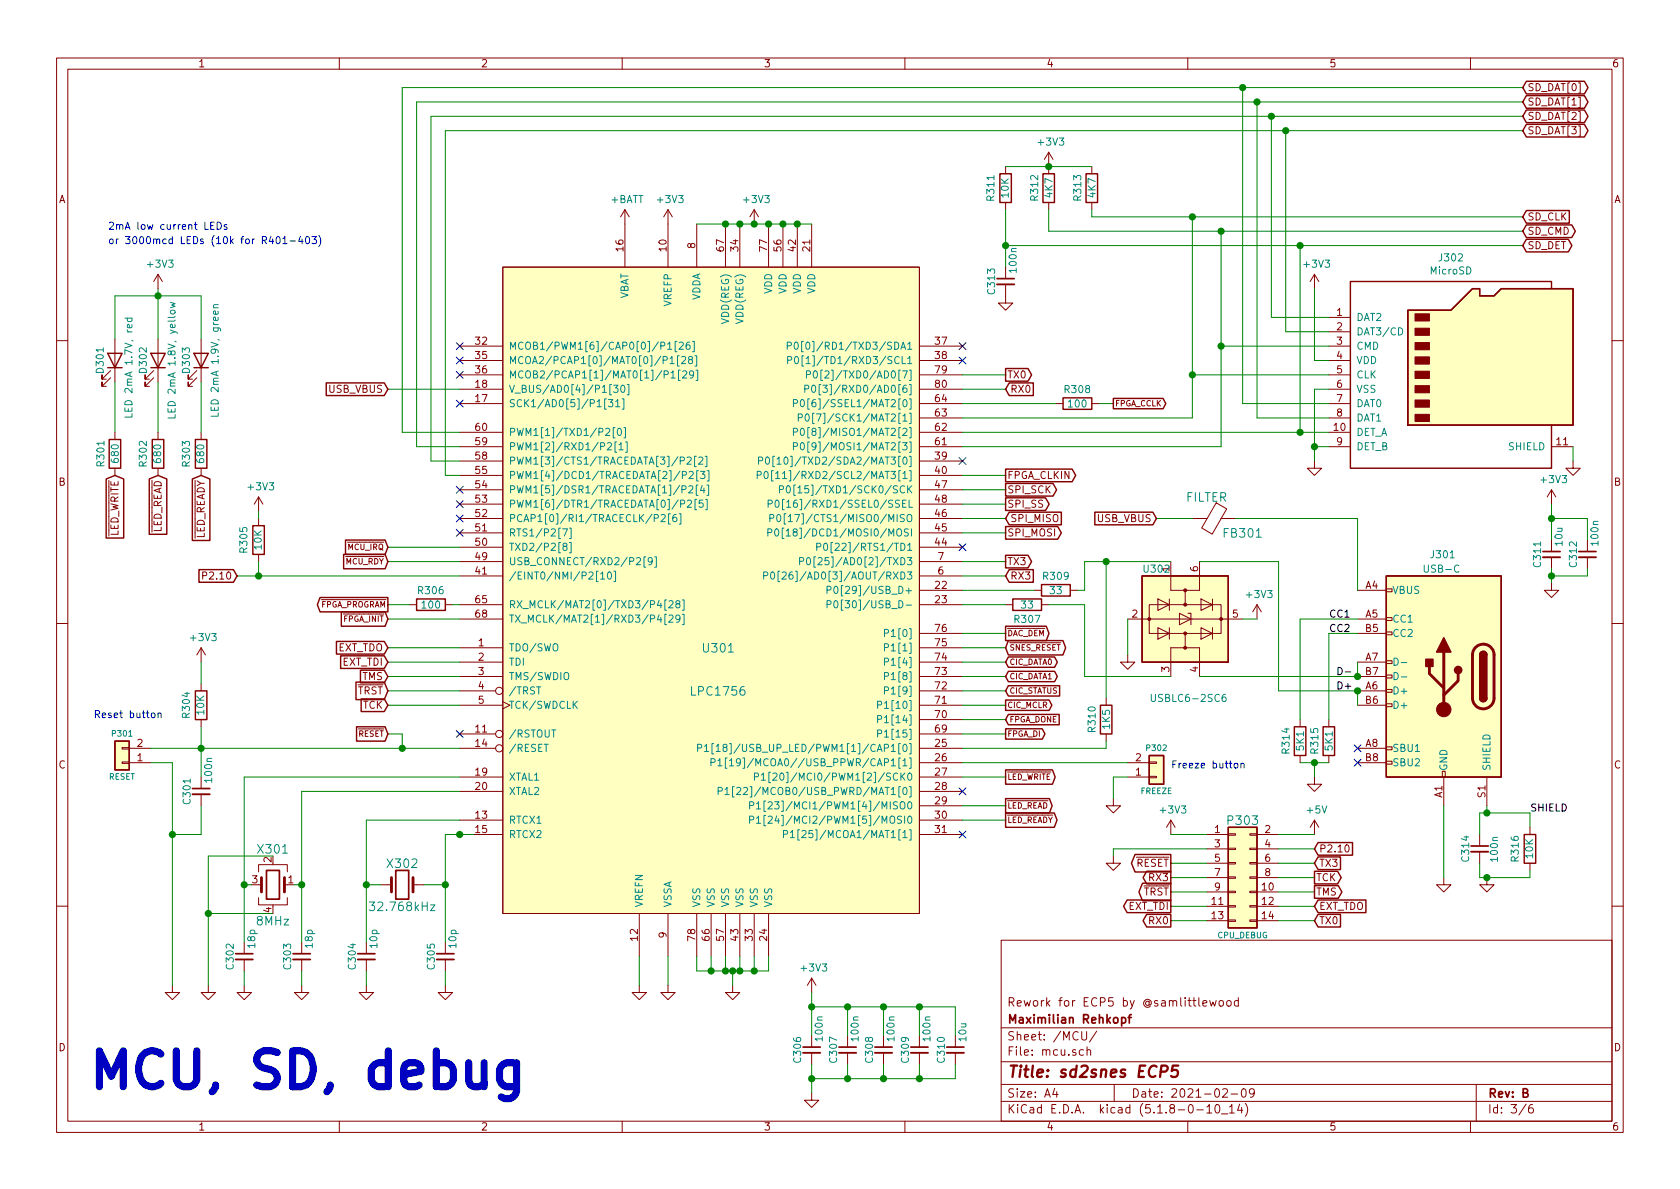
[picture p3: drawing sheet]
<svg xmlns="http://www.w3.org/2000/svg" width="297mm" height="210mm" viewBox="0 0 297 210" stroke-linecap="round" stroke-linejoin="round" font-family="sans-serif">
<defs><g id="words">
<text font-size="8.8" fill="#0000c2" x="15.2" y="192.5">MCU, SD, debug</text>
<text font-size="2.8" fill="#840000" x="178" y="190.5">Title: sd2snes ECP5</text>
<g font-size="2.1" fill="#008484">
<text x="209.7" y="88.7">FILTER</text>
<text x="216.5" y="95.1">FB301</text>
<text x="124.5" y="115.4">U301</text>
<text x="122.5" y="123">LPC1756</text>
<text x="217.2" y="145.9">P303</text>
<text x="45.8" y="150.9">X301</text>
<text x="68.7" y="153.5">X302</text>
<text x="66" y="161.1">32.768kHz</text>
<text x="45.5" y="163.6">8MHz</text>
</g>
<g font-size="2.1" fill="#840000">
<text x="178" y="178">Rework for ECP5 by @samlittlewood</text>
<text x="178" y="184">Sheet: /MCU/</text>
<text x="178" y="181">Maximilian Rehkopf</text>
<text x="178" y="186.7">File: mcu.sch</text>
<text x="178" y="196.9">KiCad E.D.A. kicad (5.1.8-0-10_14)</text>
<text x="178" y="194.1">Size: A4</text>
<text x="200" y="194.1">Date: 2021-02-09</text>
<text x="263" y="194.1">Rev: B</text>
<text x="263" y="196.9">Id: 3/6</text>
</g>
<g font-size="1.8" fill="#840000">
<text x="35" y="11.9">1</text>
<text x="85" y="11.9">2</text>
<text x="135" y="11.9">3</text>
<text x="185" y="11.9">4</text>
<text x="235" y="11.9">5</text>
<text x="285" y="11.9">6</text>
<text x="270" y="16.1">SD_DAT[0]</text>
<text x="270" y="23.7">SD_DAT[3]</text>
<text x="270" y="18.7">SD_DAT[1]</text>
<text x="270" y="21.2">SD_DAT[2]</text>
<text x="10.4" y="35.9">A</text>
<text x="285.4" y="35.9">A</text>
<text x="270" y="41.5">SD_CMD</text>
<text x="270" y="39">SD_CLK</text>
<text x="110.2" y="44.4" transform="rotate(-90 110.2 44.4)">16</text>
<text x="117.9" y="44.4" transform="rotate(-90 117.9 44.4)">10</text>
<text x="122.9" y="43.9" transform="rotate(-90 122.9 43.9)">8</text>
<text x="128" y="44.4" transform="rotate(-90 128 44.4)">67</text>
<text x="130.6" y="44.4" transform="rotate(-90 130.6 44.4)">34</text>
<text x="135.6" y="44.4" transform="rotate(-90 135.6 44.4)">77</text>
<text x="138.2" y="44.4" transform="rotate(-90 138.2 44.4)">56</text>
<text x="140.7" y="44.4" transform="rotate(-90 140.7 44.4)">42</text>
<text x="143.3" y="44.4" transform="rotate(-90 143.3 44.4)">21</text>
<text x="270" y="44.1">SD_DET</text>
<text x="236.4" y="55.9">1</text>
<text x="236.4" y="58.4">2</text>
<text x="84.1" y="61">32</text>
<text x="84.1" y="63.5">35</text>
<text x="165.4" y="61">37</text>
<text x="165.4" y="63.5">38</text>
<text x="236.4" y="61">3</text>
<text x="236.4" y="63.5">4</text>
<text x="58.2" y="69.5">USB_VBUS</text>
<text x="84.1" y="66">36</text>
<text x="84.1" y="71.1">17</text>
<text x="84.1" y="68.6">18</text>
<text x="165.4" y="68.6">80</text>
<text x="165.4" y="71.1">64</text>
<text x="165.4" y="66">79</text>
<text x="178.1" y="66.9">TX0</text>
<text x="178.6" y="69.5">RX0</text>
<text x="236.4" y="66">5</text>
<text x="236.4" y="68.6">6</text>
<text x="236.4" y="71.1">7</text>
<text x="84.1" y="76.2">60</text>
<text x="165.4" y="76.2">62</text>
<text x="165.4" y="73.7">63</text>
<text x="235.9" y="76.2">10</text>
<text x="236.4" y="73.7">8</text>
<text x="84.1" y="83.8">55</text>
<text x="84.1" y="81.3">58</text>
<text x="84.1" y="78.7">59</text>
<text x="165.4" y="83.8">40</text>
<text x="165.4" y="78.7">61</text>
<text x="165.4" y="81.3">39</text>
<text x="236.4" y="78.7">9</text>
<text x="275.3" y="78.7">11</text>
<text x="10.4" y="85.9">B</text>
<text x="84.1" y="88.9">53</text>
<text x="84.1" y="86.4">54</text>
<text x="165.4" y="86.4">47</text>
<text x="165.4" y="88.9">48</text>
<text x="178.1" y="87.2">SPI_SCK</text>
<text x="178.1" y="89.8">SPI_SS</text>
<text x="178.1" y="84.7">FPGA_CLKIN</text>
<text x="285.4" y="85.9">B</text>
<text x="21" y="95.1" transform="rotate(-90 21 95.1)">LED_WRITE</text>
<text x="28.6" y="94.4" transform="rotate(-90 28.6 94.4)">LED_READ</text>
<text x="36.2" y="95.6" transform="rotate(-90 36.2 95.6)">LED_READY</text>
<text x="84.1" y="94">51</text>
<text x="84.1" y="91.4">52</text>
<text x="165.4" y="94">45</text>
<text x="165.4" y="91.4">46</text>
<text x="178.1" y="94.9">SPI_MOSI</text>
<text x="178.6" y="92.3">SPI_MISO</text>
<text x="194.1" y="92.3">USB_VBUS</text>
<text x="84.1" y="96.5">50</text>
<text x="84.1" y="101.6">41</text>
<text x="84.1" y="99.1">49</text>
<text x="165.4" y="96.5">44</text>
<text x="165.9" y="101.6">6</text>
<text x="165.9" y="99.1">7</text>
<text x="178.1" y="99.9">TX3</text>
<text x="211.8" y="101.1" transform="rotate(-90 211.8 101.1)">6</text>
<text x="36.5" y="102.5">P2.10</text>
<text x="84.1" y="106.7">65</text>
<text x="165.4" y="104.1">22</text>
<text x="165.4" y="106.7">23</text>
<text x="178.6" y="102.5">RX3</text>
<text x="241.5" y="104.1">A4</text>
<text x="84.1" y="109.2">68</text>
<text x="165.4" y="111.8">76</text>
<text x="200.2" y="109.2">2</text>
<text x="218" y="109.2">5</text>
<text x="241.5" y="109.2">A5</text>
<text x="241.5" y="111.8">B5</text>
<text x="59.6" y="115.2">EXT_TDO</text>
<text x="60.5" y="117.7">EXT_TDI</text>
<text x="84.6" y="114.3">1</text>
<text x="84.6" y="116.8">2</text>
<text x="84.6" y="119.4">3</text>
<text x="165.4" y="119.4">73</text>
<text x="165.4" y="116.8">74</text>
<text x="165.4" y="114.3">75</text>
<text x="206.8" y="118.8" transform="rotate(-90 206.8 118.8)">3</text>
<text x="211.8" y="118.8" transform="rotate(-90 211.8 118.8)">4</text>
<text x="241.5" y="116.8">A7</text>
<text x="241.5" y="119.4">B7</text>
<text x="63.2" y="122.8">TRST</text>
<text x="64.1" y="120.3">TMS</text>
<text x="64.2" y="125.3">TCK</text>
<text x="84.6" y="121.9">4</text>
<text x="84.6" y="124.5">5</text>
<text x="165.4" y="124.5">71</text>
<text x="165.4" y="121.9">72</text>
<text x="241.5" y="121.9">A6</text>
<text x="241.5" y="124.5">B6</text>
<text x="84.1" y="129.5">11</text>
<text x="165.4" y="127">70</text>
<text x="165.4" y="129.5">69</text>
<text x="10.4" y="135.9">C</text>
<text x="24.3" y="134.6">1</text>
<text x="24.3" y="132.1">2</text>
<text x="84.1" y="132.1">14</text>
<text x="84.1" y="137.2">19</text>
<text x="165.4" y="132.1">25</text>
<text x="165.4" y="134.6">26</text>
<text x="165.4" y="137.2">27</text>
<text x="200.8" y="137.2">1</text>
<text x="200.8" y="134.6">2</text>
<text x="241.5" y="132.1">A8</text>
<text x="241.5" y="134.6">B8</text>
<text x="285.4" y="135.9">C</text>
<text x="84.1" y="139.7">20</text>
<text x="165.4" y="139.7">28</text>
<text x="165.4" y="142.2">29</text>
<text x="255" y="141.1" transform="rotate(-90 255 141.1)">A1</text>
<text x="262.6" y="141" transform="rotate(-90 262.6 141)">S1</text>
<text x="84.1" y="144.8">13</text>
<text x="84.1" y="147.3">15</text>
<text x="165.4" y="144.8">30</text>
<text x="165.4" y="147.3">31</text>
<text x="214.8" y="147.3">1</text>
<text x="214.8" y="149.9">3</text>
<text x="223.7" y="147.3">2</text>
<text x="223.7" y="149.9">4</text>
<text x="48" y="152.5" transform="rotate(-90 48 152.5)">2</text>
<text x="200.9" y="153.3">RESET</text>
<text x="203.3" y="155.8">RX3</text>
<text x="214.8" y="152.4">5</text>
<text x="214.8" y="154.9">7</text>
<text x="223.7" y="152.4">6</text>
<text x="223.7" y="154.9">8</text>
<text x="232.7" y="155.8">TCK</text>
<text x="233.2" y="153.3">TX3</text>
<text x="233.2" y="150.7">P2.10</text>
<text x="44.6" y="156.2">3</text>
<text x="48" y="161.4" transform="rotate(-90 48 161.4)">4</text>
<text x="51" y="156.2">1</text>
<text x="199.5" y="160.9">EXT_TDI</text>
<text x="202.1" y="158.4">TRST</text>
<text x="214.3" y="160">11</text>
<text x="214.8" y="157.5">9</text>
<text x="223.2" y="157.5">10</text>
<text x="223.2" y="160">12</text>
<text x="232.7" y="158.4">TMS</text>
<text x="233.2" y="160.9">EXT_TDO</text>
<text x="112.8" y="166.3" transform="rotate(-90 112.8 166.3)">12</text>
<text x="117.9" y="165.8" transform="rotate(-90 117.9 165.8)">9</text>
<text x="122.9" y="166.3" transform="rotate(-90 122.9 166.3)">78</text>
<text x="125.5" y="166.3" transform="rotate(-90 125.5 166.3)">66</text>
<text x="128" y="166.3" transform="rotate(-90 128 166.3)">57</text>
<text x="130.6" y="166.3" transform="rotate(-90 130.6 166.3)">43</text>
<text x="133.1" y="166.3" transform="rotate(-90 133.1 166.3)">33</text>
<text x="135.6" y="166.3" transform="rotate(-90 135.6 166.3)">24</text>
<text x="203.3" y="163.4">RX0</text>
<text x="214.3" y="162.6">13</text>
<text x="223.2" y="162.6">14</text>
<text x="233.2" y="163.4">TX0</text>
<text x="10.4" y="185.9">D</text>
<text x="285.4" y="185.9">D</text>
<text x="35" y="199.9">1</text>
<text x="85" y="199.9">2</text>
<text x="135" y="199.9">3</text>
<text x="185" y="199.9">4</text>
<text x="235" y="199.9">5</text>
<text x="285" y="199.9">6</text>
</g>
<g font-size="1.8" fill="#008484">
<text x="183.7" y="25.7">+3V3</text>
<text x="108" y="35.9">+BATT</text>
<text x="116.4" y="35.9">+3V3</text>
<text x="131.6" y="35.9">+3V3</text>
<text x="175.8" y="35.4" transform="rotate(-90 175.8 35.4)">R311</text>
<text x="178.4" y="34.9" transform="rotate(-90 178.4 34.9)">10K</text>
<text x="183.6" y="35.4" transform="rotate(-90 183.6 35.4)">R312</text>
<text x="186.1" y="34.9" transform="rotate(-90 186.1 34.9)">4K7</text>
<text x="191.2" y="35.4" transform="rotate(-90 191.2 35.4)">R313</text>
<text x="193.7" y="34.9" transform="rotate(-90 193.7 34.9)">4K7</text>
<text x="26.2" y="47.3">+3V3</text>
<text x="230.7" y="47.3">+3V3</text>
<text x="254.6" y="46.2">J302</text>
<text x="111.1" y="53.1" transform="rotate(-90 111.1 53.1)">VBAT</text>
<text x="123.8" y="53.3" transform="rotate(-90 123.8 53.3)">VDDA</text>
<text x="136.5" y="52" transform="rotate(-90 136.5 52)">VDD</text>
<text x="139.1" y="52" transform="rotate(-90 139.1 52)">VDD</text>
<text x="141.6" y="52" transform="rotate(-90 141.6 52)">VDD</text>
<text x="144.1" y="52" transform="rotate(-90 144.1 52)">VDD</text>
<text x="175.9" y="51.9" transform="rotate(-90 175.9 51.9)">C313</text>
<text x="179.8" y="48.1" transform="rotate(-90 179.8 48.1)">100n</text>
<text x="253" y="48.5">MicroSD</text>
<text x="118.7" y="54.1" transform="rotate(-90 118.7 54.1)">VREFP</text>
<text x="128.9" y="57" transform="rotate(-90 128.9 57)">VDD(REG)</text>
<text x="131.4" y="57" transform="rotate(-90 131.4 57)">VDD(REG)</text>
<text x="239.8" y="56.8">DAT2</text>
<text x="239.8" y="59.3">DAT3/CD</text>
<text x="18.3" y="65.8" transform="rotate(-90 18.3 65.8)">D301</text>
<text x="26" y="65.8" transform="rotate(-90 26 65.8)">D302</text>
<text x="33.6" y="65.8" transform="rotate(-90 33.6 65.8)">D303</text>
<text x="89.9" y="61.8">MCOB1/PWM1[6]/CAP0[0]/P1[26]</text>
<text x="89.9" y="64.4">MCOA2/PCAP1[0]/MAT0[0]/P1[28]</text>
<text x="143" y="61.8">P0[0]/RD1/TXD3/SDA1</text>
<text x="143.2" y="64.4">P0[1]/TD1/RXD3/SCL1</text>
<text x="239.8" y="61.8">CMD</text>
<text x="239.8" y="64.4">VDD</text>
<text x="89.9" y="66.9">MCOB2/PCAP1[1]/MAT0[1]/P1[29]</text>
<text x="89.9" y="69.5">V_BUS/AD0[4]/P1[30]</text>
<text x="145.8" y="69.5">P0[3]/RXD0/AD0[6]</text>
<text x="146" y="66.9">P0[2]/TXD0/AD0[7]</text>
<text x="188.4" y="69.5">R308</text>
<text x="239.8" y="66.9">CLK</text>
<text x="239.8" y="69.5">VSS</text>
<text x="23.4" y="72.9" transform="rotate(-90 23.4 72.9)">LED 2mA 1.7V, red</text>
<text x="31" y="72.9" transform="rotate(-90 31 72.9)">LED 2mA 1.8V, yellow</text>
<text x="38.7" y="72.6" transform="rotate(-90 38.7 72.6)">LED 2mA 1.9V, green</text>
<text x="89.9" y="77.1">PWM1[1]/TXD1/P2[0]</text>
<text x="89.9" y="72">SCK1/AD0[5]/P1[31]</text>
<text x="143.7" y="72">P0[6]/SSEL1/MAT2[0]</text>
<text x="143.8" y="77.1">P0[8]/MISO1/MAT2[2]</text>
<text x="144.6" y="74.5">P0[7]/SCK1/MAT2[1]</text>
<text x="189" y="72.1">100</text>
<text x="239.8" y="77.1">DET_A</text>
<text x="239.8" y="72">DAT0</text>
<text x="239.8" y="74.5">DAT1</text>
<text x="18.5" y="82.3" transform="rotate(-90 18.5 82.3)">R301</text>
<text x="21" y="81.7" transform="rotate(-90 21 81.7)">680</text>
<text x="26" y="82.4" transform="rotate(-90 26 82.4)">R302</text>
<text x="28.5" y="81.7" transform="rotate(-90 28.5 81.7)">680</text>
<text x="33.6" y="82.4" transform="rotate(-90 33.6 82.4)">R303</text>
<text x="36.1" y="81.7" transform="rotate(-90 36.1 81.7)">680</text>
<text x="89.9" y="82.2">PWM1[3]/CTS1/TRACEDATA[3]/P2[2]</text>
<text x="89.9" y="79.6">PWM1[2]/RXD1/P2[1]</text>
<text x="138.6" y="82.2">P0[10]/TXD2/SDA2/MAT3[0]</text>
<text x="143.8" y="79.6">P0[9]/MOSI1/MAT2[3]</text>
<text x="239.8" y="79.6">DET_B</text>
<text x="266.8" y="79.6">SHIELD</text>
<text x="44" y="86.7">+3V3</text>
<text x="89.9" y="89.8">PWM1[6]/DTR1/TRACEDATA[0]/P2[5]</text>
<text x="89.9" y="87.2">PWM1[5]/DSR1/TRACEDATA[1]/P2[4]</text>
<text x="89.9" y="84.7">PWM1[4]/DCD1/TRACEDATA[2]/P2[3]</text>
<text x="138.6" y="84.7">P0[11]/RXD2/SCL2/MAT3[1]</text>
<text x="139.8" y="89.8">P0[16]/RXD1/SSEL0/SSEL</text>
<text x="141.8" y="87.2">P0[15]/TXD1/SCK0/SCK</text>
<text x="272.6" y="85.4">+3V3</text>
<text x="89.9" y="94.9">RTS1/P2[7]</text>
<text x="89.9" y="92.3">PCAP1[0]/RI1/TRACECLK/P2[6]</text>
<text x="139.9" y="94.9">P0[18]/DCD1/MOSI0/MOSI</text>
<text x="140.2" y="92.3">P0[17]/CTS1/MISO0/MISO</text>
<text x="43.7" y="97.6" transform="rotate(-90 43.7 97.6)">R305</text>
<text x="46.3" y="97.1" transform="rotate(-90 46.3 97.1)">10K</text>
<text x="89.9" y="97.4">TXD2/P2[8]</text>
<text x="89.9" y="99.9">USB_CONNECT/RXD2/P2[9]</text>
<text x="145" y="99.9">P0[25]/AD0[2]/TXD3</text>
<text x="147.4" y="97.4">P0[22]/RTS1/TD1</text>
<text x="202.4" y="101.3">U302</text>
<text x="206.8" y="101.1" transform="rotate(-90 206.8 101.1)">1</text>
<text x="252.1" y="101.3">USB-C</text>
<text x="253.1" y="98.7">J301</text>
<text x="272.5" y="100.1" transform="rotate(-90 272.5 100.1)">C311</text>
<text x="276.3" y="96.4" transform="rotate(-90 276.3 96.4)">10u</text>
<text x="278.8" y="100.1" transform="rotate(-90 278.8 100.1)">C312</text>
<text x="282.6" y="96.3" transform="rotate(-90 282.6 96.3)">100n</text>
<text x="74.1" y="105.1">R306</text>
<text x="74.7" y="107.6">100</text>
<text x="89.9" y="102.5">/EINT0/NMI/P2[10]</text>
<text x="89.9" y="107.6">RX_MCLK/MAT2[0]/TXD3/P4[28]</text>
<text x="139.3" y="102.5">P0[26]/AD0[3]/AOUT/RXD3</text>
<text x="148.7" y="105">P0[29]/USB_D+</text>
<text x="149.1" y="107.6">P0[30]/USB_D-</text>
<text x="180.6" y="107.6">33</text>
<text x="184.6" y="102.5">R309</text>
<text x="185.7" y="105.1">33</text>
<text x="220.5" y="105.8">+3V3</text>
<text x="246.1" y="105">VBUS</text>
<text x="33.9" y="113.4">+3V3</text>
<text x="89.9" y="110.1">TX_MCLK/MAT2[1]/RXD3/P4[29]</text>
<text x="157.2" y="112.6">P1[0]</text>
<text x="179.5" y="110.2">R307</text>
<text x="246.1" y="110.1">CC1</text>
<text x="246.1" y="112.6">CC2</text>
<text x="89.9" y="115.2">TDO/SWO</text>
<text x="89.9" y="117.7">TDI</text>
<text x="157.2" y="117.7">P1[4]</text>
<text x="157.2" y="115.2">P1[1]</text>
<text x="89.9" y="120.3">TMS/SWDIO</text>
<text x="89.9" y="122.8">/TRST</text>
<text x="89.9" y="125.3">TCK/SWDCLK</text>
<text x="156.2" y="125.3">P1[10]</text>
<text x="157.2" y="122.8">P1[9]</text>
<text x="157.2" y="120.3">P1[8]</text>
<text x="204.1" y="124.1">USBLC6-2SC6</text>
<text x="246.1" y="122.8">D+</text>
<text x="246.1" y="125.3">D+</text>
<text x="33.6" y="126.8" transform="rotate(-90 33.6 126.8)">R304</text>
<text x="36.1" y="126.3" transform="rotate(-90 36.1 126.3)">10K</text>
<text x="89.9" y="130.4">/RSTOUT</text>
<text x="156.2" y="127.9">P1[14]</text>
<text x="156.2" y="130.4">P1[15]</text>
<text x="193.7" y="129.3" transform="rotate(-90 193.7 129.3)">R310</text>
<text x="196.3" y="128.8" transform="rotate(-90 196.3 128.8)">1K5</text>
<text x="89.9" y="133">/RESET</text>
<text x="128.7" y="133">P1[18]/USB_UP_LED/PWM1[1]/CAP1[0]</text>
<text x="131" y="135.5">P1[19]/MCOA0//USB_PPWR/CAP1[1]</text>
<text x="228" y="133.1" transform="rotate(-90 228 133.1)">R314</text>
<text x="230.6" y="132.7" transform="rotate(-90 230.6 132.7)">5K1</text>
<text x="233.1" y="133.1" transform="rotate(-90 233.1 133.1)">R315</text>
<text x="235.6" y="132.7" transform="rotate(-90 235.6 132.7)">5K1</text>
<text x="246.1" y="133">SBU1</text>
<text x="246.1" y="135.5">SBU2</text>
<text x="255.9" y="136.4" transform="rotate(-90 255.9 136.4)">GND</text>
<text x="263.5" y="136.4" transform="rotate(-90 263.5 136.4)">SHIELD</text>
<text x="33.7" y="142.1" transform="rotate(-90 33.7 142.1)">C301</text>
<text x="37.5" y="138.2" transform="rotate(-90 37.5 138.2)">100n</text>
<text x="89.9" y="140.6">XTAL2</text>
<text x="89.9" y="138">XTAL1</text>
<text x="131.3" y="140.6">P1[22]/MCOB0/USB_PWRD/MAT1[0]</text>
<text x="137.6" y="143.1">P1[23]/MCI1/PWM1[4]/MISO0</text>
<text x="138.4" y="138">P1[20]/MCI0/PWM1[2]/SCK0</text>
<text x="205.3" y="143.9">+3V3</text>
<text x="231.2" y="143.9">+5V</text>
<text x="89.9" y="145.7">RTCX1</text>
<text x="89.9" y="148.2">RTCX2</text>
<text x="137.6" y="145.7">P1[24]/MCI2/PWM1[5]/MOSI0</text>
<text x="141.9" y="148.2">P1[25]/MCOA1/MAT1[1]</text>
<text x="259.8" y="152.2" transform="rotate(-90 259.8 152.2)">C314</text>
<text x="264.8" y="152.2" transform="rotate(-90 264.8 152.2)">100n</text>
<text x="268.5" y="152.2" transform="rotate(-90 268.5 152.2)">R316</text>
<text x="271.1" y="151.7" transform="rotate(-90 271.1 151.7)">10K</text>
<text x="113.7" y="160.5" transform="rotate(-90 113.7 160.5)">VREFN</text>
<text x="118.7" y="160.5" transform="rotate(-90 118.7 160.5)">VSSA</text>
<text x="123.8" y="160.5" transform="rotate(-90 123.8 160.5)">VSS</text>
<text x="126.4" y="160.5" transform="rotate(-90 126.4 160.5)">VSS</text>
<text x="128.9" y="160.5" transform="rotate(-90 128.9 160.5)">VSS</text>
<text x="131.4" y="160.5" transform="rotate(-90 131.4 160.5)">VSS</text>
<text x="134" y="160.5" transform="rotate(-90 134 160.5)">VSS</text>
<text x="136.5" y="160.5" transform="rotate(-90 136.5 160.5)">VSS</text>
<text x="45.1" y="167.6" transform="rotate(-90 45.1 167.6)">18p</text>
<text x="55.3" y="167.6" transform="rotate(-90 55.3 167.6)">18p</text>
<text x="66.7" y="167.6" transform="rotate(-90 66.7 167.6)">10p</text>
<text x="80.7" y="167.6" transform="rotate(-90 80.7 167.6)">10p</text>
<text x="41.3" y="171.3" transform="rotate(-90 41.3 171.3)">C302</text>
<text x="51.5" y="171.3" transform="rotate(-90 51.5 171.3)">C303</text>
<text x="62.9" y="171.3" transform="rotate(-90 62.9 171.3)">C304</text>
<text x="76.9" y="171.3" transform="rotate(-90 76.9 171.3)">C305</text>
<text x="141.8" y="171.8">+3V3</text>
<text x="145.5" y="183.9" transform="rotate(-90 145.5 183.9)">100n</text>
<text x="151.8" y="183.9" transform="rotate(-90 151.8 183.9)">100n</text>
<text x="158.2" y="183.9" transform="rotate(-90 158.2 183.9)">100n</text>
<text x="164.5" y="183.9" transform="rotate(-90 164.5 183.9)">100n</text>
<text x="170.9" y="184.1" transform="rotate(-90 170.9 184.1)">10u</text>
<text x="141.7" y="187.8" transform="rotate(-90 141.7 187.8)">C306</text>
<text x="148" y="187.8" transform="rotate(-90 148 187.8)">C307</text>
<text x="154.4" y="187.8" transform="rotate(-90 154.4 187.8)">C308</text>
<text x="160.7" y="187.8" transform="rotate(-90 160.7 187.8)">C309</text>
<text x="167.1" y="187.8" transform="rotate(-90 167.1 187.8)">C310</text>
</g>
<g font-size="1.8" fill="#0000c2">
<text x="19" y="40.6">2mA low current LEDs</text>
<text x="19" y="43.2">or 3000mcd LEDs (10k for R401-403)</text>
<text x="16.5" y="127">Reset button</text>
<text x="207" y="135.9">Freeze button</text>
</g>
<g font-size="1.8">
<text x="234.9" y="109.2">CC1</text>
<text x="234.9" y="111.8">CC2</text>
<text x="236.2" y="121.9">D+</text>
<text x="270.5" y="143.5">SHIELD</text>
</g>
<g font-size="1.4" fill="#840000">
<text x="197.1" y="71.9">FPGA_CCLK</text>
<text x="61.1" y="99.8">MCU_RDY</text>
<text x="61.6" y="97.3">MCU_IRQ</text>
<text x="56.5" y="107.4">FPGA_PROGRAM</text>
<text x="60.7" y="110">FPGA_INIT</text>
<text x="178.1" y="112.5">DAC_DEM</text>
<text x="178.4" y="115">SNES_RESET</text>
<text x="178.4" y="117.6">CIC_DATA0</text>
<text x="178.1" y="125.2">CIC_MCLR</text>
<text x="178.4" y="122.7">CIC_STATUS</text>
<text x="178.4" y="120.1">CIC_DATA1</text>
<text x="63.3" y="130.3">RESET</text>
<text x="178.1" y="130.3">FPGA_DI</text>
<text x="178.4" y="127.7">FPGA_DONE</text>
<text x="178.1" y="137.9">LED_WRITE</text>
<text x="178.1" y="143">LED_READ</text>
<text x="178.1" y="145.5">LED_READY</text>
</g>
<g font-size="1.4" fill="#008484">
<text x="19.9" y="130.2">P301</text>
<text x="19.2" y="137.9">RESET</text>
<text x="202.8" y="132.8">P302</text>
<text x="201.7" y="140.4">FREEZE</text>
<text x="215.3" y="165.9">CPU_DEBUG</text>
</g>
</g></defs>
<g fill="none" stroke="#840000" stroke-width=".18">
<path d="M10 10.3h277v189.9h-277zM12 12.2h273v186.1h-273zM60 10.3v1.9M110 10.3v1.9M160 10.3v1.9M210 10.3v1.9M260 10.3v1.9M110.5 37.1v10.1M110.5 37.1l-.8 1.2M110.5 37.1l.8 1.2M118.1 37.1v10.1M118.1 37.1l-.8 1.2"/>
<path d="M118.1 37.1l.8 1.2M123.2 39.6v7.6M128.3 39.6v7.6M130.8 39.6v7.6M133.3 37.1v2.5M133.3 37.1l-.7 1.2M133.3 37.1l.8 1.2M135.9 39.6v7.6M138.4 39.6v7.6M141 39.6v7.6M143.5 39.6v7.6M177.8 29.5v1.2"/>
<path d="M177.8 35.8v1.3M185.4 26.9v3.8M185.4 35.8v1.3M185.4 26.9l-.7 1.3M185.4 26.9l.8 1.3M193 29.5v1.2M193 35.8v1.3M20.3 59.9v7.7M27.9 48.5v2.5M27.9 59.9v7.7M27.9 48.5l-.7 1.3M27.9 48.5l.8 1.3"/>
<path d="M35.6 59.9v7.7M88.9 47.2h73.7v114.3h-73.7zM177.8 50.3v3.3h1.3l-1.3 1.3-1.3-1.3h1.3M177.8 47.2v2.1M232.4 48.5l-.8 1.3M232.4 48.5v2.5M232.4 48.5l.8 1.3M234.9 56.1h3.9M234.9 58.7h3.9M10 60.2h2M19.6 66.8l-1.6 1.5v-.7v.7h.8M19.6 65.5l-1.6 1.6v-.8v.8h.8"/>
<path d="M20.3 76.4v1.3M27.2 66.8l-1.5 1.5v-.7v.7h.7M27.2 65.5l-1.5 1.6v-.8v.8h.7M27.9 76.4v1.3M34.8 66.8l-1.5 1.5v-.7v.7h.7M34.8 65.5l-1.5 1.6v-.8v.8h.7M35.6 76.4v1.3M81.3 76.4h7.6M81.3 68.8h7.6M81.3 79h7.6M81.3 61.2h7.6M81.3 71.4h7.6"/>
<path d="M81.3 63.7h7.6M81.3 66.3h7.6M162.6 76.4h7.6M162.6 68.8h7.6M162.6 79h7.6M162.6 61.2h7.6M162.6 73.9h7.6M162.6 71.4h7.6M162.6 63.7h7.6M162.6 66.3h7.6M186.7 71.4h1.3M193 71.4h1.3"/>
<path d="M234.9 76.4h3.9M234.9 68.8h3.9M234.9 79h3.9M234.9 61.2h3.9M234.9 73.9h3.9M234.9 71.4h3.9M234.9 63.7h3.9M234.9 66.3h3.9M274.3 79h3.8M285 60.2h2M20.3 82.8v1.3M27.9 82.8v1.3"/>
<path d="M35.6 82.8v1.3M45.7 87.9l-.7 1.2M45.7 87.9v2.5M45.7 91.7v1.3M45.7 98v1.3M45.7 87.9l.8 1.2M81.3 91.7h7.6M81.3 99.3h7.6M81.3 84.1h7.6M81.3 96.8h7.6M81.3 94.2h7.6M81.3 89.1h7.6"/>
<path d="M81.3 86.6h7.6M81.3 81.5h7.6M162.6 91.7h7.6M162.6 99.3h7.6M162.6 84.1h7.6M162.6 96.8h7.6M162.6 94.2h7.6M162.6 89.1h7.6M162.6 86.6h7.6M162.6 81.5h7.6M207 99.3v5.1h2.5M210.8 91.7h2.6"/>
<path d="M212.1 99.3v5.1h-2.6v2.5M215 88.9l1.9 1.1-2.6 4.5-1.8-1.1zM215.9 91.7h2.5M232.4 81.5v1.3h1.3l-1.3 1.3-1.3-1.3h1.3M274.3 86.6v2.5M274.3 95.5v2M274.3 98.5v2.1M274.3 86.6l-.7 1.3M274.3 86.6l.8 1.3M278.1 81.5v1.3h1.3l-1.3 1.3-1.2-1.3h1.2M280.7 95.5v2M280.7 98.5v2.1"/>
<path d="M10 110.3h2M35.6 114.5l-.8 1.3M35.6 114.5v2.6M35.6 114.5l.7 1.3M35.8 101.8l.6-.1 .1-.4-.2-.2h-.5v1.3M72.4 106.9h1.3M78.7 106.9h1.3M81.3 109.5h7.6M81.3 117.1h7.6M81.3 119.6h7.6M81.3 114.5h7.6M81.3 101.8h7.6"/>
<path d="M81.3 106.9h7.6M162.6 104.4h7.6M162.6 117.1h7.6M162.6 112h7.6M162.6 119.6h7.6M162.6 114.5h7.6M162.6 101.8h7.6M162.6 106.9h7.6M177.8 106.9h1.3M182.9 104.4h1.2M184.1 106.9h1.3M189.2 104.4h1.3"/>
<path d="M199.4 115.8v1.3h1.3l-1.3 1.3-1.3-1.3h1.3M199.4 109.5h20.3M203.2 106.9h12.7v5.1h-12.7zM204.7 105.9l2.1 1-2.1 1zM204.7 111l2.1 1-2.1 1zM206.8 105.9v2M206.8 111v2M208.5 108.5l2.1 1-2.1 1zM209.5 112v2.5h2.6v5.1M209.5 114.5h-2.5v5.1M210.1 108.5h.5v2M212.3 105.9l2.1 1-2.1 1z"/>
<path d="M212.3 111l2.1 1-2.1 1zM214.4 105.9v2M214.4 111v2M222.2 106.9l-.7 1.3M222.2 106.9v2.6M222.2 106.9l.8 1.3M240 104.4h5.1M240 109.5h5.1M240 117.1h5.1M240 112h5.1M240 119.6h5.1M245.1 119.4h1v.5h-1z"/>
<path d="M245.1 116.8h1v.5h-1zM245.1 111.8h1v.5h-1zM245.1 109.2h1v.5h-1zM245.1 104.1h1v.5h-1zM274.3 103.1v1.3h1.3l-1.3 1.3-1.3-1.3h1.3M285 110.3h2M21.6 132.2h1.3v.3h-1.3zM21.6 134.7h1.3v.3h-1.3zM22.9 132.3h3.8M22.9 134.9h3.8M35.6 120.9v1.3M35.6 127.2v1.3"/>
<path d="M35.6 137.4v2M81.3 122.2h6.3M81.3 132.3h6.3M81.3 124.7h7.6M81.3 139.9h7.6M81.3 129.8h6.3M81.3 137.4h7.6M88.9 124.1l1.3 .6-1.3 .6M162.6 122.2h7.6M162.6 132.3h7.6M162.6 124.7h7.6M162.6 134.9h7.6"/>
<path d="M162.6 139.9h7.6M162.6 127.2h7.6M162.6 129.8h7.6M162.6 137.4h7.6M195.6 123.4v1.3M195.6 129.8v1.3M199.4 134.9h3.8M199.4 137.4h3.8M203.2 134.7h1.3v.3h-1.3zM203.2 137.3h1.3v.2h-1.3zM229.9 127.2v1.3M229.9 133.6v1.3"/>
<path d="M232.4 137.4v1.3h1.3l-1.3 1.2-1.3-1.2h1.3M234.9 127.2v1.3M234.9 133.6v1.3M240 122.2h5.1M240 132.3h5.1M240 124.7h5.1M240 134.9h5.1M245.1 134.6h1v.5h-1zM245.1 132.1h1v.5h-1zM245.1 124.5h1v.5h-1zM245.1 121.9h1v.5h-1zM255 136.4h.5v1h-.5z"/>
<path d="M255.3 137.4v5.1M262.9 137.4v5.1M35.6 140.5v2M45.7 158.7v1.3h5.1v-1.3M45.7 154.2v-1.3h5.1v1.3M45.7 156.5h.5M50.3 156.5h.5M67.3 156.5h1.9M73 156.5h1.9M81.3 145h7.6M81.3 147.6h7.6M162.6 145h7.6"/>
<path d="M162.6 147.6h7.6M162.6 142.5h7.6M196.8 151.4v1.2h1.3l-1.3 1.3-1.2-1.3h1.2M196.8 141.2v1.3h-1.2l1.2 1.3 1.3-1.3h-1.3M207 145v2.6M207 145l-.8 1.3M207 145l.8 1.3M213.4 147.6h3.8M213.4 157.7h3.8M213.4 150.1h3.8M213.4 152.6h3.8M213.4 155.2h3.8"/>
<path d="M217.2 157.6h1.2v.3h-1.2zM217.2 152.5h1.2v.3h-1.2zM217.2 150h1.2v.2h-1.2zM217.2 147.4h1.2v.3h-1.2zM217.2 155.1h1.2v.2h-1.2zM221 157.6h1.2v.3h-1.2zM221 152.5h1.2v.3h-1.2zM221 150h1.2v.2h-1.2zM221 147.4h1.2v.3h-1.2zM221 155.1h1.2v.2h-1.2zM222.2 147.6h3.9M222.2 157.7h3.9"/>
<path d="M222.2 150.1h3.9M222.2 152.6h3.9M222.2 155.2h3.9M232.4 145v2.6M232.4 145l-.8 1.3M232.4 145l.8 1.3M237.9 149.5l.2-.1a.67 .67 0 0 1 .4 .6 .67 .67 0 0 1-.4 .7l-.3-.3v-.2zM255.3 155.2v1.3h1.2l-1.2 1.2-1.3-1.2h1.3M261.6 147.6v2M261.6 150.6v2M262.9 155.2v1.3h1.3l-1.3 1.2-1.3-1.2h1.3M270.5 146.3v1.3"/>
<path d="M270.5 152.6v1.3M10 160.2h2M30.5 174.2v1.3h-1.3l1.3 1.3 1.2-1.3h-1.2M36.8 174.2v1.3h-1.2l1.2 1.3 1.3-1.3h-1.3M43.2 174.2v1.3h-1.3l1.3 1.3 1.2-1.3h-1.2M43.2 166.6v2.1M43.2 169.7v2M53.3 174.2v1.3h-1.2l1.2 1.3 1.3-1.3h-1.3M53.3 166.6v2.1M53.3 169.7v2M64.8 174.2v1.3h-1.3l1.3 1.3 1.2-1.3h-1.2M64.8 166.6v2.1"/>
<path d="M64.8 169.7v2M78.7 174.2v1.3h-1.2l1.2 1.3 1.3-1.3h-1.3M78.7 166.6v2.1M78.7 169.7v2M113 174.2v1.3h-1.2l1.2 1.3 1.3-1.3h-1.3M113 161.5v7.7M118.1 174.2v1.3h-1.3l1.3 1.3 1.3-1.3h-1.3M118.1 161.5v7.7M123.2 161.5v7.7M125.7 161.5v7.7M128.3 161.5v7.7M129.5 174.2v1.3h-1.2l1.2 1.3 1.3-1.3h-1.3"/>
<path d="M130.8 161.5v7.7M133.3 161.5v7.7M135.9 161.5v7.7M143.5 173v2.5M143.5 173l-.8 1.2M143.5 173l.8 1.2M177 166.3h108v32h-108zM212.7 177.4l.7-.1-.1-.3-.4-.1-.2 .2 .1 .7h.5M213.4 160.3h3.8M213.4 162.8h3.8M213.9 176.9l.3 1 .3-.7 .3 .7 .2-1M215.6 177.1l.2-.2 .5 .2v.7l-.3 .1-.4-.1z"/>
<path d="M217 177.1l.2-.2 .4 .2v.7l-.2 .1-.4-.1zM217.2 160.1h1.2v.3h-1.2zM217.2 162.7h1.2v.2h-1.2zM218.9 177l-.4-.1-.3 .3 .1 .6 .2 .1 .4-.1M218.9 176.4v1.5M221 160.1h1.2v.3h-1.2zM221 162.7h1.2v.2h-1.2zM222.2 160.3h3.9M222.2 162.8h3.9M285 160.2h2M60 198.3v1.9M110 198.3v1.9"/>
<path d="M143.5 193.3v1.3h1.3l-1.3 1.2-1.3-1.2h1.3M143.5 183.1v2.1M143.5 186.2v2M149.9 183.1v2.1M149.9 186.2v2M156.2 183.1v2.1M156.2 186.2v2M160 198.3v1.9M162.6 183.1v2.1M162.6 186.2v2M168.9 183.1v2.1M168.9 186.2v2"/>
<path d="M177 194.8h108M177 191.8h108M177 187.8h108M177 181.8h108M186.5 192.5l-.4 1h1M186.8 193v1M191.3 182.4v1.2l.3 .3h.2l.3-.3v-1.2M191.6 185.7l-.5-.1-.3 .3 .1 .6 .2 .1 .5-.1M192.2 185.7l.2-.1 .4 .1v.9M192.2 185.1v1.5M193.9 182.3l-1.3 2M197 191.8v3"/>
<path d="M210 198.3v1.9M211.6 196.3h1.2M213.4 195.8l.4-.5v1.5M213.4 196.8h.8M215 195.4l.3-.1a.94 .94 0 0 1 0 1.5 .8 .8 0 0 1-.6-.6 .8 .8 0 0 1 .3-.8zM216 197h1.1M216.2 192.7l.2-.2h.4l.2 .5-.9 1h.9M217.4 195.8l.4-.5v1.5M217.4 196.8h.8M217.7 193.5h1.1M219.2 195.2l-.4 1.1h.9M219.5 195.8v1"/>
<path d="M219.6 192.7l.4-.2a.94 .94 0 0 1 0 1.5 .82 .82 0 0 1-.4-1.3zM220.2 195.1a1.71 1.71 0 0 1 0 2.3M221.8 193.2l-.3 .3h-.3l-.3-.3v-.4l.2-.2 .4-.1 .2 .2a1.13 1.13 0 0 1-.2 1.2l-.4 .1M260 198.3v1.9M261 191.8v6.5M269.8 195.2l-1.2 2M271 195.3a.62 .62 0 0 0-.7 .7v.7l.3 .1 .4-.1 .1-.5-.1-.2-.4-.1-.3 .3"/>
<circle cx="88.3" cy="122.2" r=".63"/>
<circle cx="88.3" cy="132.3" r=".63"/>
<circle cx="88.3" cy="129.8" r=".63"/>
</g>
<path d="M205.2 189.5h.8a.56 .56 0 0 0 .4-.5 .56 .56 0 0 0-.3-.6h-.7l-.3 2M208.3 188.4h-.9l-.2 1 .3-.2 .6 .1 .2 .3-.2 .7-.3 .1h-.5l-.2-.1" fill="none" stroke="#840000" stroke-width=".41"/>
<g fill="none" stroke="#840000" stroke-width=".3">
<path d="M176.3 49.3h3M272.8 97.5h3M279.1 97.5h3.1M34 139.4h3.1M47.1 153.9h2.3v5.1h-2.3zM70 153.9h2.3v5.1h-2.3zM260.1 149.6h3M41.7 168.7h3M51.8 168.7h3.1M63.2 168.7h3.1M77.2 168.7h3.1M198.3 179.9v1.5"/>
<path d="M199.5 179.9h.5M200 179.4l-.3 .2v1.3M142 185.2h3M148.3 185.2h3.1M154.7 185.2h3M161 185.2h3.1M167.4 185.2h3M198.3 180l.4-.1 .3 .3v.6l-.3 .1-.4-.1"/>
</g>
<g fill="none" stroke="#840000" stroke-width=".25">
<path d="M269.9 14.4h10.2l.7 1.1-.7 1.1h-10.2l-.7-1.1zM269.9 16.9h10.2l.7 1.1-.7 1.1h-10.2l-.7-1.1zM269.9 19.5h10.2l.7 1.1-.7 1.1h-10.2l-.7-1.1zM176.8 30.7h2v5.1h-2zM184.4 30.7h2v5.1h-2zM192 30.7h2.1v5.1h-2.1zM269.9 39.8h8l.6 1.1-.6 1.1h-8l-.7-1.1zM269.9 37.2h7.6v2.3h-7.6l-.7-1.2zM269.9 22h10.2l.7 1.1-.7 1.1h-10.2l-.7-1.1zM248.9 54.9h7.6l3.8-3.9h1.3v1.3h2.6l1.2-1.3h12.7v24.2h-29.2zM269.9 42.3h7.4l.6 1.1-.6 1.1h-7.4l-.7-1.1zM274.3 51v-1.2h-35.5v33h35.5v-7.6"/>
<path d="M19 62.5h2.6l-1.3 2.5zM19 65h2.6M19.3 77.7h2v5.1h-2zM26.7 62.5h2.5l-1.3 2.5zM26.7 65h2.5M26.9 77.7h2.1v5.1h-2.1zM34.3 62.5h2.5l-1.2 2.5zM34.3 65h2.5M34.5 77.7h2.1v5.1h-2.1zM57.7 67.7h10.2l.7 1.1-.7 1.1h-10.2zM177.8 65.2h4l.6 1.1-.6 1.1h-4zM178.4 67.7h4.3v2.2h-4.3l-.6-1.1z"/>
<path d="M188 70.4h5v2h-5zM196.8 70.5h8.8l.5 .9-.5 .9h-8.8zM18.8 84.7l1.5-.6 1.6 .6v10.4h-3.1zM26.4 84.7l1.5-.6 1.6 .6v9.8h-3.1zM34 84.7l1.6-.6 1.5 .6v10.9h-3.1zM44.7 93h2v5h-2zM60.8 98h7.3l.5 1.3-.5 1.3h-7.3zM61.1 95.5h7l.5 1.3-.5 1.2h-7zM177.8 85.5h8.4l.6 1.1-.6 1.1h-8.4zM177.8 88h7.1l.6 1.1-.6 1.2h-7.1zM177.8 93.1h9.2l.7 1.1-.7 1.1h-9.2zM177.8 83h11.8l.6 1.1-.6 1.1h-11.8z"/>
<path d="M177.8 98.2h4l.6 1.1-.6 1.1h-4zM178.4 90.6h9.3v2.2h-9.3l-.6-1.1zM193.6 90.6h10.2l.7 1.1-.7 1.1h-10.2zM35.2 100.7h6.1l.6 1.1-.6 1.2h-6.1zM56.6 105.7h12v2.5h-12l-.5-1.3zM59.5 113.4h8.4l.7 1.1-.7 1.2h-8.4zM60.2 116h7.7l.7 1.1-.7 1.1h-7.7zM60.4 108.2h7.7l.5 1.3-.5 1.2h-7.7zM63.7 118.5h4.2l.7 1.1-.7 1.1h-4.2zM73.7 105.9h5v2h-5zM177.8 110.7h7.2l.5 1.3-.5 1.3h-7.2zM178.3 113.3h9.6l.5 1.2-.5 1.3h-9.6l-.5-1.3z"/>
<path d="M178.3 118.7h8.2l.4 .9-.4 .9h-8.2l-.5-.9zM178.3 116.2h8.2l.4 .9-.4 .9h-8.2l-.5-.9zM178.4 100.7h4.3v2.3h-4.3l-.6-1.2zM179.1 105.9h5v2h-5zM184.1 103.4h5.1v2h-5.1zM201.9 101.8h15.3v15.3h-15.3zM245.1 101.8h20.3v35.6h-20.3zM261.6 115.8a.63 .63 0 0 1 .7-.6 .63 .63 0 0 1 .6 .6M20.3 131.1h2.6v5h-2.6zM34.5 122.2h2.1v5h-2.1zM62.9 120.6h5l.7 1.6-.7 1.5h-5zM63 128.5h5.1l.5 1.3-.5 1.3h-5.1z"/>
<path d="M63.9 123.6h4l.7 1.1-.7 1.1h-4zM177.8 136.1h8.3l.5 1.3-.5 1.3h-8.3zM177.8 128.9h6.5l.5 .9-.5 .9h-6.5zM177.8 123.8h7.7l.5 .9-.5 .9h-7.7zM178.3 121.3h9.1v1.8h-9.1l-.5-.9zM178.3 126.3h9v1.9h-9l-.5-1zM194.6 124.7h2v5.1h-2zM203.2 133.6h2.5v5.1h-2.5zM228.9 128.5h2v5.1h-2zM233.9 128.5h2.1v5.1h-2.1zM261.6 123.4a.63 .63 0 0 0 .7 .7 .63 .63 0 0 0 .6-.7M177.8 141.2h7.7l.5 1.3-.5 1.3h-7.7z"/>
<path d="M177.8 143.8h8.6l.5 1.2-.5 1.3h-8.6zM199.3 159.2h7.7v2.2h-7.7l-.6-1.1zM200.7 151.1h6.3v3.1h-6.3l-.6-1.6zM202 156.2h5v3.1h-5l-.6-1.6zM202.7 154.1h4.3v2.2h-4.3l-.6-1.1zM217.2 146.3h5v17.8h-5zM232.4 156.6h4.2l.7 1.1-.7 1.1h-4.2zM232.4 154.1h4.1l.6 1.1-.6 1.1h-4.1zM233 159.2h8.5v2.2h-8.5l-.6-1.1zM233 151.5h4v2.3h-4l-.6-1.2zM233 149h6.1v2.2h-6.1l-.6-1.1zM269.5 147.6h2v5h-2z"/>
<path d="M202.7 161.7h4.3v2.2h-4.3l-.6-1.1zM233 161.7h4v2.2h-4l-.6-1.1z"/>
</g>
<g fill="none" stroke="#840000" stroke-width=".33">
<path d="M176.3 50.3h3M272.8 98.5h3M279.1 98.5h3.1M34 140.5h3.1M260.1 150.6h3M41.7 169.7h3M51.8 169.7h3.1M63.2 169.7h3.1M77.2 169.7h3.1M142 186.2h3M148.3 186.2h3.1M154.7 186.2h3"/>
<path d="M161 186.2h3.1M167.4 186.2h3"/>
</g>
<g fill="#ffffc2" stroke="#ffffc2" stroke-width=".18">
<path d="M245.1 101.8h20.3v35.6h-20.3z"/>
<path d="M201.9 101.8h15.3v15.3h-15.3z"/>
<path d="M88.9 47.2h73.7v114.3h-73.7z"/>
<path d="M20.3 131.1h2.6v5h-2.6z"/>
<path d="M248.9 54.9h7.6l3.8-3.9h1.3v1.3h2.6l1.2-1.3h12.7v24.2h-29.2z"/>
<path d="M217.2 146.3h5v17.8h-5z"/>
<path d="M203.2 133.6h2.5v5.1h-2.5z"/>
</g>
<path d="M252.7 117.9v1.2l2.6 2.6M255.3 115.3v10.2M257.8 119.1v1.3l-2.5 2.5M260.8 114.6a1.9 1.9 0 0 1 2.1-.6 1.9 1.9 0 0 1 1.3 1.8v7.6a1.9 1.9 0 0 1-1.9 1.9 1.9 1.9 0 0 1-2-1.9v-7.7l.2-.5zM46.2 155.2v2.5M50.3 155.2v2.5M69.2 155.2v2.5M73 155.2v2.5" fill="none" stroke="#840000" stroke-width=".51"/>
<g fill="#840000" stroke="#840000" stroke-width=".25">
<path d="M261.6 123.4h1.3a.63 .63 0 0 1-.6 .7 .63 .63 0 0 1-.7-.7z"/>
<path d="M261.8 115.4a.63 .63 0 0 1 .7-.2 .63 .63 0 0 1 .4 .6h-1.3z"/>
<path d="M261.6 115.8h1.3v7.6h-1.3z"/>
<path d="M252.1 116.6h1.3v1.3h-1.3z"/>
<path d="M255.3 112.8l1.2 2.5h-2.5z"/>
<circle cx="257.8" cy="118.5" r=".63"/>
</g>
<g fill="#840000" stroke="#840000" stroke-width=".18">
<path d="M250.2 73.3h2.5v1.2h-2.5z"/>
<path d="M250.2 70.7h2.5v1.3h-2.5z"/>
<path d="M250.2 68.2h2.5v1.3h-2.5z"/>
<path d="M250.2 65.7h2.5v1.2h-2.5z"/>
<path d="M250.2 63.1h2.5v1.3h-2.5z"/>
<path d="M250.2 60.6h2.5v1.2h-2.5z"/>
<path d="M250.2 58h2.5v1.3h-2.5z"/>
<path d="M250.2 55.5h2.5v1.3h-2.5z"/>
<circle cx="255.3" cy="125.5" r="1.27"/>
<circle cx="209.5" cy="104.4" r=".25"/>
<circle cx="209.5" cy="106.9" r=".25"/>
<circle cx="203.2" cy="109.5" r=".25"/>
<circle cx="215.9" cy="109.5" r=".25"/>
<circle cx="209.5" cy="112" r=".25"/>
<circle cx="209.5" cy="114.5" r=".25"/>
</g>
<g fill="none" stroke="#008484" stroke-width=".18">
<path d="M22.1 56.3h1.2M22.6 56.3l-.1 .3 .2 .3 .6-.1v-.5M30.1 53.5l.9 .2-.6 .2 .6 .3-.9 .2M37.7 54.4h.9M38.6 53.9h-.8l-.1 .3 .2 .2M247.3 58a.64 .64 0 0 1 .7 .6 .64 .64 0 0 1-.7 .6zM23.3 73.1v.7h-1.2M31 73.3v.6h-1.3M38.6 73v.6h-1.3M107.1 75.9l.5-.2 .2 .2v.2v.2l-.8 .7h.8M107.2 70.5h-.3v1.9h.3M107.4 78.4l.5-.1 .2 .3-.8 .9h.8"/>
<path d="M107.6 70.7h.8l-.5 .4 .4 .2v.6h-.5l-.2-.1M108.1 68h-.3v1.8h.3M108.5 68.1h.8l-.5 .5 .4 .1v.6l-.2 .1-.5-.1M108.7 75.6h-.3v1.8h.3M108.8 71l.4-.3v1.2M108.8 71.9h.8M109 78.2h-.3v1.8h.3M109.3 75.8l.1-.1a.67 .67 0 0 1 .5 .7 .67 .67 0 0 1-.5 .6 .83 .83 0 0 1-.1-1.2zM109.4 78.6l.4-.3v1.2M109.4 79.5h.8M109.9 68.2l.2-.1a.67 .67 0 0 1 .4 .7 .67 .67 0 0 1-.4 .6l-.3-.2v-.3zM110 70.5h.3v1.9h-.3"/>
<path d="M110.3 75.6h.3v1.8h-.3M110.6 78.2h.3v1.8h-.3M110.9 68h.3v1.8h-.3M116.8 61.2l.7-.1v-.5l-.2-.1h-.5v1.3M117.2 63.7l.7-.1v-.4l-.7-.2v1.3M117.4 66.2l.7-.1v-.4l-.2-.1h-.5v1.2M118 60.9l.4-.4v1.3M118 61.8h.8M118.5 63.4l.3-.4v1.3M118.5 64.3h.7M118.6 65.9l.4-.3v1.2M118.6 66.8h.8"/>
<path d="M119.7 60.4h-.3v1.8h.3M120.1 60.6l.5-.1 .2 .4-.8 .9h.8M120.1 62.9h-.3v1.8h.3M120.3 65.5h-.3v1.8h.3M120.5 63.2l.5-.2 .2 .4v.2l-.7 .7h.7M120.7 65.7l.5-.1 .2 .3-.8 .9h.8M121.9 60.5l-.4 .1a.87 .87 0 0 0 0 1.2l.5-.2v-.5l-.5-.1-.2 .2M122 63.6l-.2-.1v-.3l.4-.2 .2 .2v.3l-.6 .1-.1 .2v.3l.3 .2h.2l.3-.2-.1-.4-.2-.1M122.5 60.4h.3v1.8h-.3M122.6 66.1l-.2 .3-.4-.1-.1-.2 .1-.4 .1-.1h.3l.2 .2a.97 .97 0 0 1-.2 1h-.4M122.9 62.9h.3v1.8h-.3M123.1 65.5h.3v1.8h-.3"/>
<path d="M139.2 61.2l.7-.1v-.5l-.7-.1v1.3M139.3 63.7l.6-.1v-.4l-.1-.2h-.5v1.3M140.3 78.9h.6l.1-.2-.1-.3-.1-.1h-.5v1.2M140.3 76.4l.6-.1 .1-.1-.1-.3-.1-.2h-.5v1.3M140.3 71.3h.6l.1-.2-.1-.3-.1-.1h-.5v1.2M140.5 60.6l.2-.1a.67 .67 0 0 1 .5 .6 .67 .67 0 0 1-.5 .7l-.2-.3-.1-.2zM140.6 63.2l.2-.2a.67 .67 0 0 1 .4 .7 .67 .67 0 0 1-.4 .6l-.3-.5zM141.1 73.9l.7-.1v-.5l-.2-.1h-.5v1.3M141.6 78.4l.2-.1a.69 .69 0 0 1 .4 .6 .69 .69 0 0 1-.4 .6l-.2-.2-.1-.2zM141.6 75.9l.2-.2a.69 .69 0 0 1 .4 .7 .69 .69 0 0 1-.4 .6l-.2-.2-.1-.3zM141.6 70.8l.2-.1a.69 .69 0 0 1 .4 .6 .69 .69 0 0 1-.4 .6l-.2-.2-.1-.3zM142 60.4h-.3v1.8h.3"/>
<path d="M142.1 62.9h-.3v1.8h.3M142.3 68.8l.6-.1 .1-.5-.2-.1h-.5v1.3M142.5 73.3l.1-.1a.67 .67 0 0 1 .5 .6 .67 .67 0 0 1-.5 .7l-.3-.5zM142.5 63.4l.4-.4v1.3M142.5 64.3h.8M142.6 60.6l.2-.1a.69 .69 0 0 1 .4 .6 .69 .69 0 0 1-.4 .7l-.3-.3v-.2zM142.6 66.2l.7-.1v-.4l-.2-.1h-.5v1.2M143.1 78.2h-.3v1.8h.3M143.1 75.6h-.3v1.8h.3M143.1 70.5h-.3v1.9h.3M143.6 68.2l.2-.1a.67 .67 0 0 1 .4 .7 .67 .67 0 0 1-.4 .6l-.3-.5zM143.9 65.7l.2-.1a.67 .67 0 0 1 .4 .6 .67 .67 0 0 1-.4 .6l-.3-.4z"/>
<path d="M144 73.1h-.3v1.8h.3M145.1 68h-.3v1.8h.3M145.4 65.5h-.3v1.8h.3M99.5 93.5h.8l-.5 1.3M99.8 96.6l-.2-.1v-.3l.2-.1h.4v.4l-.6 .2-.1 .1v.3l.3 .2h.4l.1-.2-.1-.4-.2-.1M100.7 95.9h.3v1.9h-.3M100.7 93.4h.3v1.8h-.3M114.2 98.5h-.3v1.8h.3M115.3 99.2l-.2 .2-.4-.1-.1-.1 .1-.5 .1-.1h.3l.2 .3a.97 .97 0 0 1-.2 .9l-.4 .1M115.7 91.6l.7-.1v-.4l-.7-.1v1.2M115.7 98.5h.4v1.8h-.4M116.9 91.1l.5-.1 .2 .3-.8 .9h.8"/>
<path d="M118.5 90.9h-.3v1.8h.3M119.6 91l-.5 .1-.2 .4 .1 .6 .2 .1h.4l.1-.2-.1-.5h-.4l-.3 .2M120.1 90.9h.3v1.8h-.3M120.3 81.5l.7-.1v-.5l-.7-.1v1.3M120.3 89.1l.7-.1v-.4l-.2-.2h-.5v1.3M120.6 86.6l.6-.1 .1-.2-.1-.3-.1-.1h-.5v1.3M120.6 84l.7-.1v-.4l-.2-.1h-.5v1.2M121.5 80.9l.5-.1 .2 .4-.8 .9h.8M121.5 88.6l.5-.2 .2 .2 .1 .2-.1 .2-.7 .7h.8M121.8 86l.5-.1 .2 .4v.2l-.8 .7h.8M121.8 83.5l.5-.1 .3 .3-.8 .9h.8M123.1 80.7h-.3v1.8h.3"/>
<path d="M123.2 88.3h-.3v1.8h.3M123.4 85.8h-.3v1.8h.3M123.5 83.2h-.3v1.9h.3M123.5 80.9l.5-.1 .3 .4-.8 .9h.8M123.9 83.4h.7l-.4 .4 .4 .2v.4l-.2 .2-.5-.1M124.2 85.8l-.3 .9h.7M124.3 88.4h-.6l-.1 .6 .2-.1 .5 .1v.6l-.2 .1-.5-.1M124.5 86.3v.9M124.7 80.7h.3v1.8h-.3M124.8 88.3h.2v1.8h-.2M125 85.8h.3v1.8h-.3M125 83.2h.3v1.9h-.3"/>
<path d="M133.9 84h.6v-.5l-.1-.1h-.5v1.2M134.1 81.5l.7-.1v-.5l-.7-.1v1.3M135.2 83.5l.2-.1a.67 .67 0 0 1 .4 .6 .67 .67 0 0 1-.4 .6l-.3-.5zM135.5 80.9l.1-.1a.67 .67 0 0 1 .5 .7 .67 .67 0 0 1-.5 .6l-.2-.2-.1-.3zM135.8 94.2l.6-.1v-.5l-.2-.1h-.4v1.3M135.8 89.1l.6-.1 .2-.1-.1-.3-.2-.2h-.5v1.3M136.1 91.6h.6l.1-.5-.2-.1h-.5v1.2M136.7 83.2h-.3v1.9h.3M137 80.7h-.3v1.8h.3M137.1 93.6l.2-.1a.67 .67 0 0 1 .4 .7 .67 .67 0 0 1-.4 .6l-.3-.5zM137.1 83.7l.4-.3v1.2M137.1 88.6l.2-.2a.69 .69 0 0 1 .5 .7 .69 .69 0 0 1-.5 .6l-.2-.1-.1-.4z"/>
<path d="M137.1 84.6h.8M137.4 81.2l.3-.4v1.3M137.4 82.1h.7M137.4 91.1l.2-.1a.67 .67 0 0 1 .5 .6 .67 .67 0 0 1-.5 .6l-.2-.1-.1-.3zM137.8 86.6l.7-.1v-.5l-.2-.1h-.5v1.3M138.6 93.4h-.3v1.8h.3M138.7 88.3h-.3v1.8h.3M139 90.9h-.3v1.8h.3M139 93.9l.4-.4v1.3M139 94.8h.8M139.1 88.8l.3-.4v1.3M139.1 89.7h.7"/>
<path d="M139.1 86l.2-.1a.67 .67 0 0 1 .5 .6 .67 .67 0 0 1-.5 .7l-.3-.5zM139.4 91.3l.4-.3v1.2M139.4 92.2h.7M140.6 85.8h-.2v1.8h.2M141.1 86.3l.3-.4v1.3M141.1 87.2h.7M141.4 99.3l.6-.1 .1-.2-.1-.3-.1-.1h-.5v1.3M142.7 98.7l.2-.1a.69 .69 0 0 1 .4 .6 .69 .69 0 0 1-.4 .7l-.2-.2-.1-.3zM144.2 98.5h-.3v1.8h.3M144.4 96.7h.6l.1-.2v-.3l-.2-.1h-.5v1.2M145.7 96.2l.2-.1a.69 .69 0 0 1 .4 .6 .69 .69 0 0 1-.4 .6l-.2-.1-.1-.4zM105.8 101h-.3v1.8h.3"/>
<path d="M106.2 101.5l.4-.4v1.3M106.2 102.4h.7M107.5 101.3l.2-.2a.67 .67 0 0 1 .4 .7 .67 .67 0 0 1-.4 .6l-.3-.5zM108.5 101h.3v1.8h-.3M116.5 106.2l-.3 .9h.8M116.5 108.7l-.3 .9h.8M116.8 106.6v.9M116.8 109.2v.8M117.9 106.1h-.3v1.8h.3M117.9 108.6h-.3v1.9h.3M118.3 106.3l.5-.1 .2 .4-.1 .2-.7 .7h.8M118.3 108.9l.5-.1 .2 .3-.1 .2-.7 .7h.8"/>
<path d="M119.7 106.8l-.2-.3 .1-.2 .1-.1 .5 .1v.3l-.6 .2-.1 .2v.3l.2 .2 .4-.1 .1-.1v-.4l-.2-.1M120.2 109.3l-.2 .2h-.4l-.1-.2v-.3l.2-.2h.3l.2 .2a.88 .88 0 0 1-.2 1h-.4M120.6 106.1h.4v1.8h-.4M120.6 108.6h.4v1.9h-.4M135 101.8l.6-.1 .2-.1-.1-.3-.2-.2h-.5v1.3M136.3 101.3l.3-.2a.69 .69 0 0 1 .4 .7 .69 .69 0 0 1-.4 .6l-.3-.1-.1-.4zM137.9 101h-.3v1.8h.3M138.3 101.3l.5-.2 .2 .4v.2l-.8 .7h.8M146.2 104.3l.7-.1v-.4l-.2-.1h-.5v1.2M146.2 106.9l.7-.1v-.5l-.2-.1h-.5v1.3M147.5 103.8l.2-.1a.67 .67 0 0 1 .5 .6 .67 .67 0 0 1-.5 .6l-.3-.4zM147.5 106.3l.2-.1a.67 .67 0 0 1 .5 .7 .67 .67 0 0 1-.5 .6l-.3-.5z"/>
<path d="M156.4 119.6l.6-.1v-.5l-.1-.1h-.5v1.3M156.4 117l.6-.1v-.4l-.1-.1h-.5v1.2M156.4 114.5l.6-.1v-.4l-.1-.2h-.5v1.3M156.4 112l.6-.1v-.5l-.1-.1h-.5v1.3M246.5 116.4a.64 .64 0 0 1 .7 .6 .64 .64 0 0 1-.7 .6zM246.5 118.9a.64 .64 0 0 1 .7 .7 .64 .64 0 0 1-.7 .6zM247.8 117.2h.9M247.8 119.7h.9M96.2 131.6h.7M123.3 132.3l.7-.1v-.5l-.1-.1h-.6v1.3M124.6 132l.3-.4v1.3M124.6 132.9h.7"/>
<path d="M125.7 134.8l.7-.1v-.4l-.7-.1v1.2M126.2 131.5h-.3v1.8h.3M126.6 132l.4-.4v1.3M126.6 132.9h.8M126.9 134.5l.4-.3v1.2M126.9 135.4h.8M127 139.9l.7-.1v-.4l-.7-.2v1.3M128.1 132.2l-.2-.2v-.3l.4-.1 .2 .1v.3l-.6 .2-.1 .2v.3l.3 .2h.2l.2-.2v-.4l-.2-.1M128.2 139.6l.3-.4v1.3M128.5 134h-.3v1.9h.3M129 134.5l.3-.3v1.2M129 135.4h.7"/>
<path d="M129.8 139.1h-.3v1.8h.3M130.3 139.4l.4-.2 .3 .4-.8 .9h.8M130.9 134.7l-.2 .2h-.4l-.1-.2 .1-.4 .1-.1h.3l.2 .2a.97 .97 0 0 1-.2 1h-.4M133.4 137.4l.6-.1 .1-.5-.2-.1h-.5v1.3M134.6 137.1l.4-.4v1.3M134.6 138h.7M136.2 136.6h-.3v1.8h.3M136.7 136.8l.4-.1 .2 .1 .1 .3-.1 .2-.7 .7h.8M138 136.8l.2-.1a.67 .67 0 0 1 .4 .6 .67 .67 0 0 1-.4 .7l-.3-.3v-.2zM155.2 127.2l.6-.1v-.4l-.1-.2h-.5v1.3M155.2 124.7l.6-.1v-.5l-.1-.1h-.5v1.3M155.2 129.7h.6v-.5l-.1-.1h-.5v1.2"/>
<path d="M156.4 122.1l.6-.1v-.4l-.1-.1h-.5v1.2M203.6 122.8v1l.2 .2h.4l.1-.2v-1M216.7 122.8l-.4 .1a.87 .87 0 0 0 0 1.1l.4-.1v-.5l-.4-.1-.2 .2M65.3 159.5h.9l-.5 .6 .5 .1v.7l-.2 .1h-.5l-.2-.1M128.2 140.5h.7M132.5 145l.7-.1v-.5l-.7-.1v1.3M132.5 142.4l.7-.1v-.4l-.7-.1v1.2M133.8 144.7l.3-.4v1.3M133.8 142.1l.3-.3v1.2M133.8 145.6h.7M133.8 143h.7M135.4 144.2h-.3v1.8h.3"/>
<path d="M135.4 141.7h-.3v1.8h.3M135.8 144.4l.5-.1 .3 .4-.8 .9h.8M135.8 141.9l.5-.1 .3 .3-.8 .9h.8M137 141.8h.7l-.4 .5 .4 .1v.5l-.2 .1-.5-.1M137.3 144.3l-.3 .9h.8M138.5 147.5h.6l.2-.2-.1-.3-.2-.1h-.5v1.2M139.8 147.2l.3-.3v1.2M139.8 148.1h.7M141.4 146.7h-.3v1.9h.3M76.1 160h.8l-.8 1h.8"/>
</g>
<g fill="none" stroke="#008400" stroke-width=".18">
<path d="M219.7 15.5v55.9h15.2M222.2 18v55.9h12.7M269.2 15.5h-198.1v60.9h10.2M269.2 18h-195.5v61h7.6M123.2 39.6h20.3M177.8 37.1v10.1M177.8 29.5h15.2M185.4 37.1v3.8h83.8M193 37.1v1.2h76.2M210.8 38.3v35.6h-40.6M224.8 20.6v35.5h10.1M227.3 23.1v35.6h7.6"/>
<path d="M269.2 23.1h-190.5v61h2.6M269.2 20.6h-193v60.9h5.1M20.3 59.9v-7.6h15.3v7.6M27.9 51v8.9M177.8 43.4h91.4M215.9 40.9v38.1h-45.7M229.9 43.4v33M232.4 51v12.7h2.5M20.3 67.6v8.8M27.9 67.6v8.8M35.6 67.6v8.8M68.6 68.8h12.7"/>
<path d="M170.2 76.4h64.7M170.2 66.3h7.6M170.2 71.4h16.5M170.2 68.8h7.6M194.3 71.4h2.5M210.8 66.3h24.1M215.9 61.2h19M232.4 79h2.5M234.9 68.8h-2.5v12.7M278.1 79v2.5M45.7 90.4v1.3M45.7 99.3v2.5"/>
<path d="M68.6 99.3h12.7M68.6 96.8h12.7M170.2 99.3h7.6M170.2 91.7h7.6M170.2 86.6h7.6M170.2 84.1h7.6M170.2 89.1h7.6M170.2 94.2h7.6M195.6 99.3v24.1M204.5 91.7h6.3M207 99.3h-15.2v5.1h-1.3M212.1 99.3h14v22.9h13.9v2.5"/>
<path d="M218.4 91.7h21.6v12.7M274.3 91.7h6.4v3.8M274.3 89.1v6.4M35.6 117.1v3.8M41.9 101.8h39.4M68.6 117.1h12.7M68.6 109.5h12.7M68.6 119.6h12.7M68.6 106.9h3.8M68.6 114.5h12.7M80 106.9h1.3M170.2 101.8h7.6"/>
<path d="M170.2 117.1h7.6M170.2 104.4h12.7M170.2 119.6h7.6M170.2 106.9h7.6M170.2 112h7.6M170.2 114.5h7.6M185.4 106.9h6.4v12.7h15.2M199.4 109.5v6.3M219.7 109.5h2.5M240 109.5h-10.1v17.7M240 117.1v2.5h-27.9M240 112h-5.1v15.2"/>
<path d="M274.3 100.6v2.5M280.7 100.6v1.2h-6.4M26.7 134.9h3.8v39.3M26.7 132.3h54.6M35.6 128.5v8.9M68.6 129.8h2.5v2.5M68.6 122.2h12.7M68.6 124.7h12.7M81.3 139.9h-28v26.7M81.3 137.4h-38.1v29.2M170.2 134.9h29.2M170.2 122.2h7.6"/>
<path d="M170.2 124.7h7.6M170.2 129.8h7.6M170.2 127.2h7.6M170.2 137.4h7.6M195.6 131.1v1.2h-25.4M199.4 137.4h-2.6v3.8M229.9 134.9h5M232.4 134.9v2.5M35.6 142.5v5.1h-5.1M43.2 156.5h1.2M48.3 151.4h-11.5v22.8M52.1 156.5h1.2"/>
<path d="M64.8 156.5h2.5M74.9 156.5h3.8M81.3 145h-16.5v21.6M83.8 147.6h-5.1v19M170.2 145h7.6M170.2 142.5h7.6M207 147.6h6.4M207 157.7h6.4M207 155.2h6.4M207 152.6h6.4M213.4 150.1h-16.6v1.3M226.1 147.6h6.3"/>
<path d="M226.1 157.7h6.3M226.1 155.2h6.3M226.1 152.6h6.3M226.1 150.1h6.3M255.3 142.5v12.7M261.6 152.6v2.6h8.9v-1.3M262.9 142.5v1.3M270.5 146.3v-2.5h-8.9v3.8M36.8 161.5h11.5M43.2 171.7v2.5M53.3 171.7v2.5M64.8 171.7v2.5"/>
<path d="M78.7 171.7v2.5M113 169.2v5M118.1 169.2v5M123.2 169.2v2.5h12.7v-2.5M125.7 169.2v2.5M128.3 169.2v2.5M129.5 171.7v2.5M130.8 169.2v2.5M133.3 169.2v2.5M143.5 175.5v7.6M143.5 178h25.4v5.1M149.9 178v5.1"/>
<path d="M156.2 178v5.1M162.6 178v5.1M207 162.8h6.4M207 160.3h6.4M226.1 162.8h6.3M226.1 160.3h6.3M143.5 188.2v5.1M149.9 188.2v2.5M156.2 188.2v2.5M162.6 188.2v2.5M168.9 188.2v2.5h-25.4"/>
</g>
<path d="M236.6 118a.64 .64 0 0 1 .7 .7 .64 .64 0 0 1-.7 .6zM237.8 118.8h1" fill="none" stroke="#000" stroke-width=".18"/>
<path d="M91.3 187.9v5.2a1.72 1.72 0 0 1-2.7 .9M91.3 188.2l-.6-.3h-1.2l-.9 .6-.3 .6v1.9l.6 .9 .6 .3h1.2l.6-.3" fill="none" stroke="#0000c2" stroke-width="1.3"/>
<g fill="none" stroke="#0000c2" stroke-width=".18">
<path d="M37.3 39.9h.4M37.9 39.3h-.6v1.3h.6M38.4 39.3a.64 .64 0 0 1 .7 .6 .64 .64 0 0 1-.7 .7zM40.1 39.8l-.3-.1-.2 .2 .1 .2 .4 .1v.3h-.5M48.9 42l.2-.2a.67 .67 0 0 1 .4 .7 .67 .67 0 0 1-.4 .6l-.2-.1-.1-.4zM50 42.2l.4-.4v1.3M50 43.1h.7M51.3 42.6h.9M53.1 41.8l-.3 .9h.8M53.4 42.3v.8M54.1 42l.2-.2a.67 .67 0 0 1 .5 .7 .67 .67 0 0 1-.5 .6l-.3-.5zM55.2 41.8h.8l-.5 .5 .4 .1 .1 .5-.3 .2-.5-.1"/>
<path d="M56.4 41.7a1.47 1.47 0 0 1 0 1.9M26.8 126.1h.4l.2 .2-.1 .6h-.3l-.2-.1zM27.9 126.2l.2-.1h.3l.1 .8M27.9 126.1v.8M218.3 135h.3l.3 .2-.2 .6h-.3l-.1-.1zM219.4 135.1l.2-.1h.3l.1 .8M219.4 135v.8"/>
</g>
<g fill="#008400" stroke="#008400" stroke-width=".25">
<circle cx="232.4" cy="79" r=".51"/>
<circle cx="229.9" cy="43.4" r=".51"/>
<circle cx="81.3" cy="147.6" r=".51"/>
<circle cx="71.1" cy="132.3" r=".51"/>
<circle cx="185.4" cy="29.5" r=".51"/>
<circle cx="35.6" cy="132.3" r=".51"/>
<circle cx="229.9" cy="76.4" r=".51"/>
<circle cx="177.8" cy="43.4" r=".51"/>
<circle cx="138.4" cy="39.6" r=".51"/>
<circle cx="128.3" cy="39.6" r=".51"/>
<circle cx="141" cy="39.6" r=".51"/>
<circle cx="210.8" cy="38.3" r=".51"/>
<circle cx="149.9" cy="190.7" r=".51"/>
<circle cx="30.5" cy="147.6" r=".51"/>
<circle cx="215.9" cy="40.9" r=".51"/>
<circle cx="156.2" cy="190.7" r=".51"/>
<circle cx="262.9" cy="143.8" r=".51"/>
<circle cx="143.5" cy="190.7" r=".51"/>
<circle cx="149.9" cy="178" r=".51"/>
<circle cx="27.9" cy="52.3" r=".51"/>
<circle cx="135.9" cy="39.6" r=".51"/>
<circle cx="240" cy="119.6" r=".51"/>
<circle cx="262.9" cy="155.2" r=".51"/>
<circle cx="125.7" cy="171.7" r=".51"/>
<circle cx="240" cy="122.2" r=".51"/>
<circle cx="130.8" cy="171.7" r=".51"/>
<circle cx="232.4" cy="134.9" r=".51"/>
<circle cx="156.2" cy="178" r=".51"/>
<circle cx="162.6" cy="178" r=".51"/>
<circle cx="162.6" cy="190.7" r=".51"/>
<circle cx="143.5" cy="178" r=".51"/>
<circle cx="36.8" cy="161.5" r=".51"/>
<circle cx="195.6" cy="99.3" r=".51"/>
<circle cx="129.5" cy="171.7" r=".51"/>
<circle cx="224.8" cy="20.6" r=".51"/>
<circle cx="45.7" cy="101.8" r=".51"/>
<circle cx="210.8" cy="66.3" r=".51"/>
<circle cx="215.9" cy="61.2" r=".51"/>
<circle cx="219.7" cy="15.5" r=".51"/>
<circle cx="222.3" cy="18" r=".51"/>
<circle cx="227.3" cy="23.1" r=".51"/>
<circle cx="274.3" cy="91.7" r=".51"/>
<circle cx="53.3" cy="156.5" r=".51"/>
<circle cx="274.3" cy="101.8" r=".51"/>
<circle cx="78.7" cy="156.5" r=".51"/>
<circle cx="64.8" cy="156.5" r=".51"/>
<circle cx="43.2" cy="156.5" r=".51"/>
<circle cx="130.8" cy="39.6" r=".51"/>
<circle cx="128.3" cy="171.7" r=".51"/>
<circle cx="133.4" cy="171.7" r=".51"/>
<circle cx="133.4" cy="39.6" r=".51"/>
</g>
<g fill="none" stroke="#000084" stroke-width=".18">
<path d="M80.7 60.6l1.2 1.2M80.7 65.7l1.2 1.2M80.7 63.1l1.2 1.3M80.7 70.8l1.2 1.2M81.9 60.6l-1.2 1.2M81.9 65.7l-1.2 1.2M81.9 63.1l-1.2 1.3M81.9 70.8l-1.2 1.2M169.6 60.6l1.2 1.2M169.6 63.1l1.2 1.3M170.8 60.6l-1.2 1.2M170.8 63.1l-1.2 1.3"/>
<path d="M80.7 86l1.2 1.2M80.7 88.5l1.2 1.3M80.7 93.6l1.2 1.2M80.7 91.1l1.2 1.2M81.9 86l-1.2 1.2M81.9 88.5l-1.2 1.3M81.9 93.6l-1.2 1.2M81.9 91.1l-1.2 1.2M169.6 80.9l1.2 1.2M169.6 96.2l1.2 1.2M170.8 80.9l-1.2 1.2M170.8 96.2l-1.2 1.2"/>
<path d="M80.7 129.2l1.2 1.2M81.9 129.2l-1.2 1.2M169.6 139.3l1.2 1.3M170.8 139.3l-1.2 1.3M239.4 134.3l1.2 1.2M239.4 131.7l1.2 1.2M240.6 134.3l-1.2 1.2M240.6 131.7l-1.2 1.2M169.6 147l1.2 1.2M170.8 147l-1.2 1.2"/>
</g>
<use href="#words"/>
</svg>
